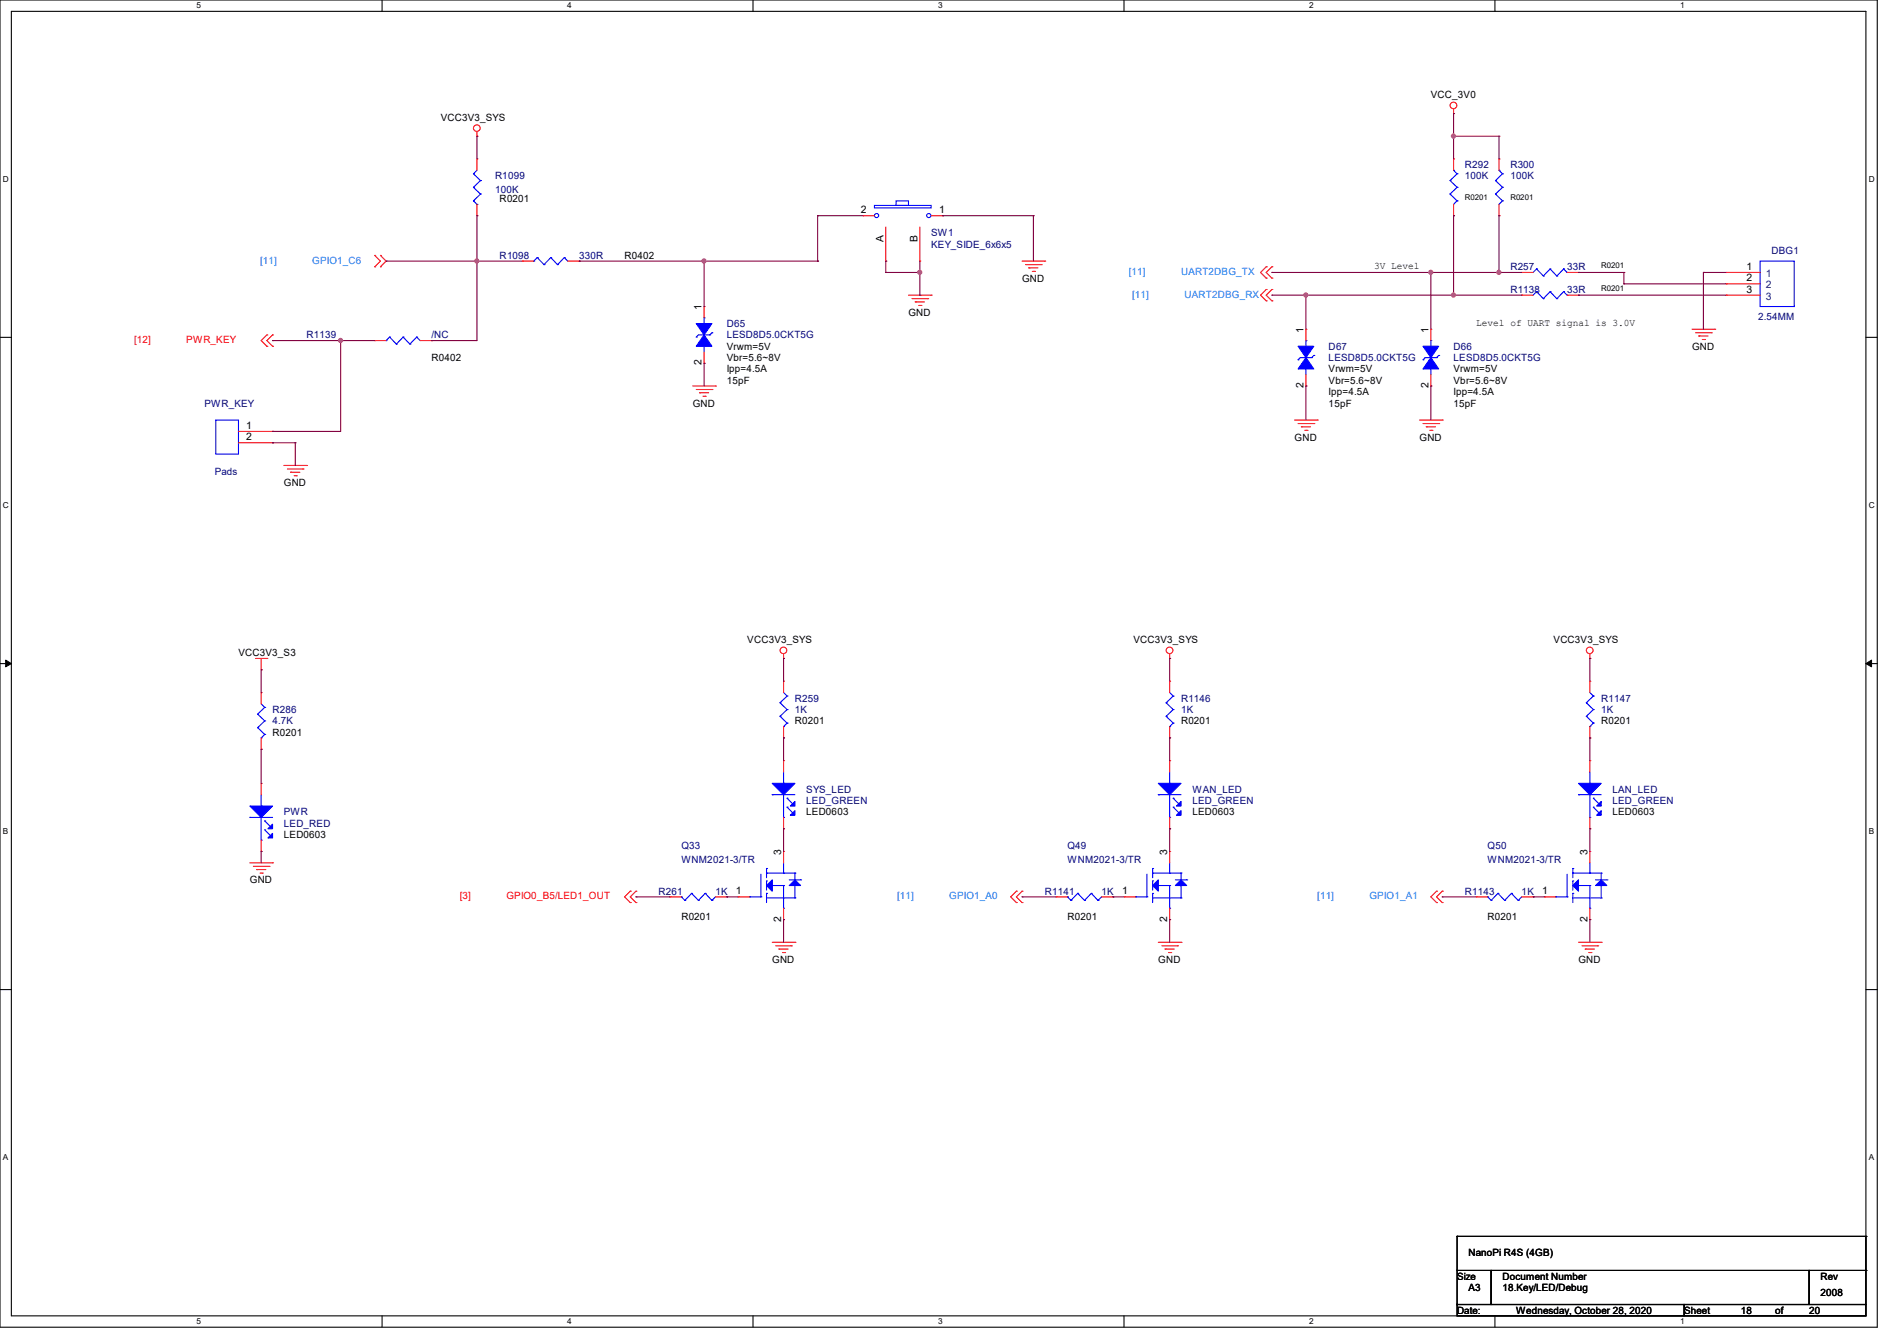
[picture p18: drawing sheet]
<svg xmlns="http://www.w3.org/2000/svg" width="297mm" height="210mm" viewBox="0 0 297 210" stroke-linecap="round" stroke-linejoin="round" font-family="sans-serif">
<defs><g id="words">
<g font-size="1.6">
<text x="224" y="15.3">VCC_3V0</text>
<text x="69" y="18.9">VCC3V3_SYS</text>
<text x="78.2" y="31.7">R0201</text>
<text x="134.8" y="33.4">2</text>
<text x="147" y="33.4">1</text>
<text x="97.8" y="40.6">R0402</text>
<text x="138.3" y="37.9" transform="rotate(-90 138.3 37.9)">A</text>
<text x="143.6" y="37.9" transform="rotate(-90 143.6 37.9)">B</text>
<text x="160" y="44.1">GND</text>
<text x="215.1" y="42.1">3V Level</text>
<text x="273.5" y="42.3">1</text>
<text x="273.5" y="44.1">2</text>
<text x="273.5" y="45.8">3</text>
<text x="109.9" y="48.6" transform="rotate(-90 109.9 48.6)">1</text>
<text x="142.2" y="49.4">GND</text>
<text x="204.1" y="52.1" transform="rotate(-90 204.1 52.1)">1</text>
<text x="223.7" y="52.1" transform="rotate(-90 223.7 52.1)">1</text>
<text x="231.1" y="51">Level of UART signal is 3.0V</text>
<text x="67.6" y="56.6">R0402</text>
<text x="109.9" y="57.2" transform="rotate(-90 109.9 57.2)">2</text>
<text x="113.8" y="54.8">Vrwm=5V</text>
<text x="113.8" y="56.6">Vbr=5.6~8V</text>
<text x="113.8" y="58.3">Ipp=4.5A</text>
<text x="208" y="58.3">Vrwm=5V</text>
<text x="227.6" y="58.3">Vrwm=5V</text>
<text x="264.9" y="54.8">GND</text>
<text x="108.5" y="63.7">GND</text>
<text x="113.8" y="60.1">15pF</text>
<text x="204.1" y="60.8" transform="rotate(-90 204.1 60.8)">2</text>
<text x="208" y="60.1">Vbr=5.6~8V</text>
<text x="208" y="61.9">Ipp=4.5A</text>
<text x="208" y="63.7">15pF</text>
<text x="223.7" y="60.8" transform="rotate(-90 223.7 60.8)">2</text>
<text x="227.6" y="60.1">Vbr=5.6~8V</text>
<text x="227.6" y="61.9">Ipp=4.5A</text>
<text x="227.6" y="63.7">15pF</text>
<text x="38.6" y="67.2">1</text>
<text x="38.6" y="69">2</text>
<text x="202.7" y="69">GND</text>
<text x="222.2" y="69">GND</text>
<text x="44.4" y="76.1">GND</text>
<text x="117" y="100.7">VCC3V3_SYS</text>
<text x="177.5" y="100.7">VCC3V3_SYS</text>
<text x="243.2" y="100.7">VCC3V3_SYS</text>
<text x="37.3" y="102.8">VCC3V3_S3</text>
<text x="124.5" y="113.5">R0201</text>
<text x="184.9" y="113.5">R0201</text>
<text x="250.7" y="113.5">R0201</text>
<text x="42.7" y="115.2">R0201</text>
<text x="44.4" y="131.2">LED0603</text>
<text x="126.2" y="127.7">LED0603</text>
<text x="186.7" y="127.7">LED0603</text>
<text x="252.5" y="127.7">LED0603</text>
<text x="122.3" y="133.9" transform="rotate(-90 122.3 133.9)">3</text>
<text x="182.8" y="133.9" transform="rotate(-90 182.8 133.9)">3</text>
<text x="248.5" y="133.9" transform="rotate(-90 248.5 133.9)">3</text>
<text x="39.1" y="138.3">GND</text>
<text x="115.2" y="140.1">1</text>
<text x="175.7" y="140.1">1</text>
<text x="241.5" y="140.1">1</text>
<text x="106.7" y="144">R0201</text>
<text x="122.3" y="144.4" transform="rotate(-90 122.3 144.4)">2</text>
<text x="167.1" y="144">R0201</text>
<text x="182.8" y="144.4" transform="rotate(-90 182.8 144.4)">2</text>
<text x="232.9" y="144">R0201</text>
<text x="248.5" y="144.4" transform="rotate(-90 248.5 144.4)">2</text>
<text x="120.9" y="150.8">GND</text>
<text x="181.4" y="150.8">GND</text>
<text x="247.1" y="150.8">GND</text>
<text x="229.9" y="196.7">NanoPi R4S (4GB)</text>
<text x="228.1" y="200.4">Size</text>
<text x="229.9" y="202.2">A3</text>
<text x="235.2" y="200.4">Document Number</text>
<text x="235.2" y="202.2">18.Key/LED/Debug</text>
<text x="285" y="202.9">2008</text>
<text x="285" y="200.4">Rev</text>
<text x="228.1" y="205.7">Date:</text>
<text x="237.4" y="205.7">Wednesday, October 28, 2020</text>
<text x="263.7" y="205.7">Sheet</text>
<text x="272.6" y="205.7">18</text>
<text x="277.9" y="205.7">of</text>
<text x="283.2" y="205.7">20</text>
</g>
<g font-size="1.6" fill="#000080">
<text x="77.5" y="28.1">R1099</text>
<text x="229.4" y="26.3">R292</text>
<text x="229.4" y="28.1">100K</text>
<text x="236.5" y="26.3">R300</text>
<text x="236.5" y="28.1">100K</text>
<text x="77.5" y="30.2">100K</text>
<text x="78.2" y="40.6">R1098</text>
<text x="90.7" y="40.6">330R</text>
<text x="145.8" y="37">SW1</text>
<text x="145.8" y="38.8">KEY_SIDE_6x6x5</text>
<text x="277.4" y="39.8">DBG1</text>
<text x="236.5" y="45.9">R1138</text>
<text x="236.5" y="42.3">R257</text>
<text x="245.4" y="45.9">33R</text>
<text x="245.4" y="42.3">33R</text>
<text x="48" y="53">R1139</text>
<text x="67.6" y="53">/NC</text>
<text x="113.8" y="51.2">D65</text>
<text x="113.8" y="53">LESD8D5.0CKT5G</text>
<text x="275.2" y="50.2">2.54MM</text>
<text x="208" y="54.8">D67</text>
<text x="208" y="56.6">LESD8D5.0CKT5G</text>
<text x="227.6" y="54.8">D66</text>
<text x="227.6" y="56.6">LESD8D5.0CKT5G</text>
<text x="32" y="63.7">PWR_KEY</text>
<text x="33.6" y="74.3">Pads</text>
<text x="42.7" y="111.7">R286</text>
<text x="42.7" y="113.5">4.7K</text>
<text x="124.5" y="109.9">R259</text>
<text x="124.5" y="111.7">1K</text>
<text x="184.9" y="109.9">R1146</text>
<text x="184.9" y="111.7">1K</text>
<text x="250.7" y="109.9">R1147</text>
<text x="250.7" y="111.7">1K</text>
<text x="126.2" y="124.1">SYS_LED</text>
<text x="126.2" y="125.9">LED_GREEN</text>
<text x="186.7" y="124.1">WAN_LED</text>
<text x="186.7" y="125.9">LED_GREEN</text>
<text x="252.5" y="124.1">LAN_LED</text>
<text x="252.5" y="125.9">LED_GREEN</text>
<text x="44.4" y="127.7">PWR</text>
<text x="44.4" y="129.5">LED_RED</text>
<text x="106.7" y="133">Q33</text>
<text x="106.7" y="135.1">WNM2021-3/TR</text>
<text x="167.1" y="133">Q49</text>
<text x="167.1" y="135.1">WNM2021-3/TR</text>
<text x="232.9" y="133">Q50</text>
<text x="232.9" y="135.1">WNM2021-3/TR</text>
<text x="103.1" y="140.1">R261</text>
<text x="112" y="140.1">1K</text>
<text x="163.6" y="140.1">R1141</text>
<text x="172.5" y="140.1">1K</text>
<text x="229.4" y="140.1">R1143</text>
<text x="238.2" y="140.1">1K</text>
</g>
<g font-size="1.6" fill="#0080ff">
<text x="40.7" y="41.3">[11]</text>
<text x="48.9" y="41.3">GPIO1_C6</text>
<text x="176.7" y="43.1">[11]</text>
<text x="177.2" y="46.6">[11]</text>
<text x="184.9" y="43.1">UART2DBG_TX</text>
<text x="185.5" y="46.6">UART2DBG_RX</text>
<text x="140.5" y="140.8">[11]</text>
<text x="148.6" y="140.8">GPIO1_A0</text>
<text x="206.2" y="140.8">[11]</text>
<text x="214.4" y="140.8">GPIO1_A1</text>
</g>
<g font-size="1.6" fill="#004080">
<text x="276.5" y="43.4">1</text>
<text x="276.5" y="45.2">2</text>
<text x="276.5" y="46.9">3</text>
</g>
<g font-size="1.6" fill="#f00">
<text x="21" y="53.7">[12]</text>
<text x="29.2" y="53.7">PWR_KEY</text>
<text x="72" y="140.8">[3]</text>
<text x="79.3" y="140.8">GPIO0_B5/LED1_OUT</text>
</g>
<g font-size="1.3">
<text x="30.8" y="1.3">5</text>
<text x="88.8" y="1.3">4</text>
<text x="146.9" y="1.3">3</text>
<text x="205" y="1.3">2</text>
<text x="263.1" y="1.3">1</text>
<text x=".5" y="28.4">D</text>
<text x="292.6" y="28.4">D</text>
<text x=".5" y="79.5">C</text>
<text x="292.6" y="79.5">C</text>
<text x=".5" y="130.6">B</text>
<text x="292.6" y="130.6">B</text>
<text x=".5" y="181.7">A</text>
<text x="292.6" y="181.7">A</text>
<text x="30.8" y="207.4">5</text>
<text x="88.8" y="207.4">4</text>
<text x="146.9" y="207.4">3</text>
<text x="205" y="207.4">2</text>
<text x="263.1" y="207.4">1</text>
</g>
<g font-size="1.2">
<text x="229.4" y="31.4">R0201</text>
<text x="236.5" y="31.4">R0201</text>
<text x="250.7" y="45.6">R0201</text>
<text x="250.7" y="42">R0201</text>
</g>
</g></defs>
<path d="M0 0h293.9v207.9h-293.9zM1.8 1.8h290.3v204.3h-290.3z" fill="none" stroke="#000" stroke-width=".17"/>
<g fill="#fff">
<path d="M30.8 .2h.7v1.4h-.7z"/>
<path d="M30.8 206.2h.7v1.4h-.7z"/>
</g>
<path d="M59.8 0v1.8M59.8 206.1v1.8" fill="none" stroke="#000" stroke-width=".17"/>
<g fill="#fff">
<path d="M88.8 .2h.7v1.4h-.7z"/>
<path d="M88.8 206.2h.7v1.4h-.7z"/>
</g>
<path d="M117.9 0v1.8M117.9 206.1v1.8" fill="none" stroke="#000" stroke-width=".17"/>
<g fill="#fff">
<path d="M146.9 .2h.7v1.4h-.7z"/>
<path d="M146.9 206.2h.7v1.4h-.7z"/>
</g>
<path d="M176 0v1.8M176 206.1v1.8" fill="none" stroke="#000" stroke-width=".17"/>
<g fill="#fff">
<path d="M205 .2h.7v1.4h-.7z"/>
<path d="M205 206.2h.7v1.4h-.7z"/>
</g>
<path d="M234.1 0v1.8M234.1 206.1v1.8" fill="none" stroke="#000" stroke-width=".17"/>
<g fill="#fff">
<path d="M263.1 .2h.6v1.4h-.6z"/>
<path d="M263.1 206.2h.6v1.4h-.6z"/>
<path d="M.5 27.3h.9v1.4h-.9z"/>
<path d="M292.6 27.3h.9v1.4h-.9z"/>
<path d="M.5 78.4h.9v1.4h-.9z"/>
<path d="M292.6 78.4h.9v1.4h-.9z"/>
</g>
<path d="M0 52.8h1.8M292.1 52.8h1.8" fill="none" stroke="#000" stroke-width=".17"/>
<g fill="#fff">
<path d="M.5 129.5h.8v1.4h-.8z"/>
<path d="M292.6 129.5h.8v1.4h-.8z"/>
</g>
<path d="M0 103.9h1.8M292.1 103.9h1.8" fill="none" stroke="#000" stroke-width=".17"/>
<path d="M.9 103.4l.9 .5-.9 .5zM292.1 103.9l.9-.5v1z" fill="#000" stroke="#000" stroke-width=".16"/>
<g fill="#fff">
<path d="M.5 180.5h.8v1.4h-.8z"/>
<path d="M292.6 180.5h.8v1.4h-.8z"/>
</g>
<g fill="none" stroke="#000" stroke-width=".17">
<path d="M0 155h1.8M292.1 155h1.8M228.1 199h5.4v5.3h-5.4zM228.1 193.6h.1M228.1 193.6v5.4M228.1 193.6h64M233.5 199h49.8v5.3h-49.8zM283.3 199h8.8v5.3h-8.8zM292.1 193.6h.1M292.1 199h.1M292.1 193.6v5.4M228.1 204.3h35.6v1.8h-35.6z"/>
<path d="M263.7 204.3h28.4v1.8h-28.4z"/>
</g>
<g fill="none" stroke="#f00" stroke-width=".17">
<path d="M227.6 17.8h.1M227.6 17.1v.7M74.7 21.3h.1M74.7 24.9h.1M74.7 33.8h.1M74.7 20.6v.7M74.7 24.9v1.8M74.7 32v1.8M135.1 33.8h.1M135.1 33.8h1.8M138.7 35.6v5.3M144 35.6v5.3"/>
<path d="M145.8 33.8h1.8M147.6 33.8h.1M227.6 33.8h.1M227.6 24.9h.1M227.6 24.9v1.8M227.6 32v1.8M234.7 33.8h.1M234.7 24.9h.1M234.7 24.9v1.8M234.7 32v1.8M41.8 54.2h.1M41.8 52.5h.1"/>
<path d="M41.8 52.5l-.9 .8 .9 .9M42.7 54.2h.1M42.7 52.5h.1M42.7 52.5l-.9 .8 .9 .9M58.7 40h.1M58.7 41.8h.1M58.7 53.3h.1M58.7 40l.9 .9-.9 .9M58.7 53.3h1.8M59.6 41.8h.1M59.6 40h.1M59.6 40l.9 .9-.9 .9"/>
<path d="M65.8 53.3h1.8M67.6 53.3h.1M81.8 40.9h.1M81.8 40.9h1.8M88.9 40.9h1.8M90.7 40.9h.1M110.2 48h.1M110.2 56.9h.1M110.2 48v1.8M110.2 55.1v1.8M138.7 40.9h.1M142.2 46.2h3.6"/>
<path d="M142.8 46.8h2.4M143.3 47.3h.1M143.3 47.3h1.4M143.8 47.8h.4M144 40.9h.1M144.2 47.8h.1M145.2 46.8h.1M145.8 46.2h.1M160 40.9h3.6M160.6 41.4h2.4M161.1 42h.1M161.1 42h1.4"/>
<path d="M161.6 42.5h.4M162 42.5h.1M163 41.4h.1M163.6 40.9h.1M198.2 41.8h.1M198.2 43.6h.1M198.2 47.1h.1M198.2 45.3h.1M198.2 41.8l-.8 .9 .8 .9M198.2 45.3l-.8 .9 .8 .9M199.1 41.8h.1M199.1 43.6h.1"/>
<path d="M199.1 47.1h.1M199.1 45.3h.1M199.1 41.8l-.9 .9 .9 .9M199.1 45.3l-.9 .9 .9 .9M204.5 51.6h.1M204.5 51.6v1.7M204.5 58.7v1.8M224 51.6h.1M224 51.6v1.7M224 58.7v1.8M238.3 46.2h.1M238.3 42.7h.1"/>
<path d="M238.3 46.2h1.7M238.3 42.7h1.7M245.4 46.2h1.7M245.4 42.7h1.7M247.1 46.2h.1M247.1 42.7h.1M264.9 51.6h3.6M265.5 52.1h2.4M266 52.6h.1M266 52.6h1.4M266.5 53.2h.4M266.9 53.2h.1"/>
<path d="M267.9 52.1h.1M268.5 51.6h.1M270.3 42.7h.1M270.3 44.4h.1M270.3 46.2h.1M270.3 46.2h5.3M270.3 42.7h5.3M270.3 44.4h5.3M37.3 67.6h5.4M37.3 69.3h5.4M42.7 67.6h.1M42.7 69.3h.1"/>
<path d="M44.4 72.9h3.6M45 73.4h2.5M45.5 74h.1M45.5 74h1.4M46.1 74.5h.3M46.4 74.5h.1M47.5 73.4h.1M48 72.9h.1M108.5 60.5h3.5M109 61h2.5M109.5 61.5h.1M109.5 61.5h1.5"/>
<path d="M110.1 62.1h.3M110.4 62.1h.1M111.5 61h.1M112 60.5h.1M202.7 65.8h3.5M203.2 66.3h2.5M203.8 66.8h.1M203.8 66.8h1.4M204.3 67.4h.3M204.5 60.5h.1M204.6 67.4h.1M205.7 66.3h.1"/>
<path d="M206.2 65.8h.1M222.2 65.8h3.6M222.8 66.3h2.5M223.3 66.8h.1M223.3 66.8h1.4M223.9 67.4h.3M224 60.5h.1M224.2 67.4h.1M225.3 66.3h.1M225.8 65.8h.1M40 103.1h1.8M40.9 104.9h.1"/>
<path d="M40.9 108.5h.1M40.9 117.3h.1M40.9 103.1v1.8M40.9 108.5v1.7M40.9 115.6v1.7M41.8 103.1h.1M122.7 103.1h.1M122.7 106.7h.1M122.7 115.6h.1M122.7 119.1h.1M122.7 102.4v.7M122.7 106.7v1.8"/>
<path d="M122.7 113.8v1.8M122.7 119.1v1.8M183.1 103.1h.1M183.1 106.7h.1M183.1 115.6h.1M183.1 119.1h.1M183.1 102.4v.7M183.1 106.7v1.8M183.1 113.8v1.8M183.1 119.1v1.8M248.9 103.1h.1M248.9 106.7h.1"/>
<path d="M248.9 115.6h.1M248.9 119.1h.1M248.9 102.4v.7M248.9 106.7v1.8M248.9 113.8v1.8M248.9 119.1v1.8M39.1 135.1h3.6M39.7 135.7h2.4M40.2 136.2h.1M40.2 136.2h1.4M40.7 136.7h.4M40.9 122.7h.1"/>
<path d="M40.9 133.3h.1M40.9 122.7v1.8M40.9 131.6v1.7M41.1 136.7h.1M42.1 135.7h.1M42.7 135.1h.1M98.7 139.6h.1M98.7 139.6l-.9 .9 .9 .9M99.6 139.6h.1M99.6 139.6l-.9 .9 .9 .9M122.7 133.3h.1M122.7 129.8h.1"/>
<path d="M122.7 128v1.8M122.7 133.3v1.8M159.1 139.6h.1M159.1 139.6l-.9 .9 .9 .9M160 139.6h.1M160 139.6l-.9 .9 .9 .9M183.1 133.3h.1M183.1 129.8h.1M183.1 128v1.8M183.1 133.3v1.8M224.9 139.6h.1M224.9 139.6l-.9 .9 .9 .9"/>
<path d="M225.8 139.6h.1M225.8 139.6l-.9 .9 .9 .9M248.9 133.3h.1M248.9 129.8h.1M248.9 128v1.8M248.9 133.3v1.8M98.7 141.4h.1M99.6 141.4h.1M104.9 140.5h.1M104.9 140.5h1.8M112 140.5h1.8M113.8 140.5h.1"/>
<path d="M115.6 140.5h.1M115.6 140.5h1.7M120.9 147.6h3.6M121.5 148.1h2.4M122 148.6h.1M122 148.6h1.4M122.5 149.2h.4M122.7 144h.1M122.7 142.2v1.8M122.9 149.2h.1M123.9 148.1h.1M124.5 147.6h.1"/>
<path d="M159.1 141.4h.1M160 141.4h.1M165.4 140.5h.1M165.4 140.5h1.7M172.5 140.5h1.7M174.2 140.5h.1M176 140.5h.1M176 140.5h1.8M181.4 147.6h3.5M181.9 148.1h2.5M182.4 148.6h.1M182.4 148.6h1.5"/>
<path d="M183 149.2h.3M183.1 144h.1M183.1 142.2v1.8M183.3 149.2h.1M184.4 148.1h.1M184.9 147.6h.1M224.9 141.4h.1M225.8 141.4h.1M231.1 140.5h.1M231.1 140.5h1.8M238.3 140.5h1.7M240 140.5h.1"/>
<path d="M241.8 140.5h.1M241.8 140.5h1.8M247.1 147.6h3.6M247.7 148.1h2.4M248.2 148.6h.1M248.2 148.6h1.4M248.8 149.2h.3M248.9 144h.1M248.9 142.2v1.8M249.1 149.2h.1M250.1 148.1h.1M250.7 147.6h.1"/>
<circle cx="227.6" cy="16.5" r=".52"/>
<circle cx="74.7" cy="20.1" r=".52"/>
<circle cx="122.7" cy="101.9" r=".52"/>
<circle cx="183.1" cy="101.9" r=".52"/>
<circle cx="248.9" cy="101.9" r=".52"/>
</g>
<g fill="none" stroke="#00f" stroke-width=".17">
<path d="M74.1 27.2h.1M74.1 29.3h.1M74.1 31.5h.1M74.1 27.2l1.1 1.1M74.1 29.3l1.1 1.1M74.1 31.5l.6 .5M74.7 32h.1M74.7 26.7l-.6 .5M75.2 28.3h.1M75.2 30.4h.1M75.2 28.3l-1.1 1M75.2 30.4l-1.1 1.1"/>
<path d="M136.9 32.2h8.9v.4h-8.9zM140.3 31.5h1.9v.7h-1.9zM227 30.4h.1M227 28.3h.1M227 30.4l1.1 1.1M227 28.3l1.1 1M227.6 26.7h.1M227.6 26.7l.5 .5M228.1 31.5h.1M228.1 29.3h.1M228.1 27.2h.1M228.1 31.5l-.5 .5"/>
<path d="M228.1 29.3l-1.1 1.1M228.1 27.2l-1.1 1.1M234.1 30.4h.1M234.1 28.3h.1M234.1 30.4l1.1 1.1M234.1 28.3l1.1 1M234.7 26.7h.1M234.7 26.7l.5 .5M235.2 31.5h.1M235.2 29.3h.1M235.2 27.2h.1M235.2 31.5l-.5 .5"/>
<path d="M235.2 29.3l-1.1 1.1M235.2 27.2l-1.1 1.1M60.5 53.3h.1M61 52.8h.1M61 52.8l1.1 1.1M61 52.8l-.5 .5M62.1 53.9h.1M63.1 52.8h.1M63.1 52.8l1.1 1.1M63.1 52.8l-1 1.1M64.2 53.9h.1M65.2 52.8h.1"/>
<path d="M65.2 52.8l.6 .5M65.2 52.8l-1 1.1M83.6 40.9h.1M84.1 40.3h.1M84.1 40.3l1.1 1.1M84.1 40.3l-.5 .6M85.2 41.4h.1M86.2 40.3h.1M86.2 40.3l1.1 1.1M86.2 40.3l-1 1.1M87.3 41.4h.1M88.3 40.3h.1"/>
<path d="M88.3 40.3l.6 .6M88.3 40.3l-1 1.1M109 52.8h.1M110.2 53.5h.1M110.2 49.8h.1M110.2 49.8v1.6M110.2 53.5v1.6M111.1 52.5h.1M111.1 52.5h-1.8l-.3 .3M111.5 52.1h.1M111.5 52.1l-.4 .4M203.2 56.3h.1"/>
<path d="M204.5 57.1h.1M204.5 53.3h.1M204.5 53.3v1.6M204.5 57.1v1.6M205.4 56h.1M205.4 56h-1.8l-.4 .3M205.7 55.7h.1M205.7 55.7l-.3 .3M222.8 56.3h.1M224 57.1h.1M224 53.3h.1M224 53.3v1.6"/>
<path d="M224 57.1v1.6M224.9 56h.1M224.9 56h-1.8l-.3 .3M225.3 55.7h.1M225.3 55.7l-.4 .3M240.6 45.7h.1M240.6 42.1h.1M240.6 45.7l-.6 .5M240.6 45.7l1 1.1M240.6 42.1l-.6 .6M240.6 42.1l1 1.1M241.6 46.8h.1"/>
<path d="M241.6 43.2h.1M242.7 45.7h.1M242.7 42.1h.1M242.7 45.7l-1.1 1.1M242.7 45.7l1.1 1.1M242.7 42.1l-1.1 1.1M242.7 42.1l1.1 1.1M243.8 46.8h.1M243.8 43.2h.1M244.8 45.7h.1M244.8 42.1h.1M244.8 45.7l-1 1.1"/>
<path d="M244.8 45.7l.6 .5M244.8 42.1l-1 1.1M244.8 42.1l.6 .6M245.4 46.2h.1M245.4 42.7h.1M275.6 40.9h5.3v7.1h-5.3zM33.8 65.8h3.5v5.3h-3.5zM40.3 111.8h.1M40.3 114h.1M40.3 111.8l1.1 1.1M40.3 114l1.1 1M40.9 115.6h.1"/>
<path d="M40.9 110.2l.5 .6M41.4 110.8h.1M41.4 112.9h.1M41.4 115h.1M41.4 110.8l-1.1 1M41.4 112.9l-1.1 1.1M41.4 115l-.5 .6M122.1 110.1h.1M122.1 112.2h.1M122.1 110.1l1.1 1M122.1 112.2l1.1 1M122.7 113.8h.1"/>
<path d="M122.7 108.5l.5 .5M123.2 109h.1M123.2 111.1h.1M123.2 113.2h.1M123.2 109l-1.1 1.1M123.2 111.1l-1.1 1.1M123.2 113.2l-.5 .6M182.6 110.1h.1M182.6 112.2h.1M182.6 110.1l1.1 1M182.6 112.2l1.1 1M183.1 113.8h.1"/>
<path d="M183.1 108.5l.6 .5M183.7 109h.1M183.7 111.1h.1M183.7 113.2h.1M183.7 109l-1.1 1.1M183.7 111.1l-1.1 1.1M183.7 113.2l-.6 .6M248.4 110.1h.1M248.4 112.2h.1M248.4 110.1l1.1 1M248.4 112.2l1.1 1M248.9 113.8h.1"/>
<path d="M248.9 108.5l.6 .5M249.5 109h.1M249.5 111.1h.1M249.5 113.2h.1M249.5 109l-1.1 1.1M249.5 111.1l-1.1 1.1M249.5 113.2l-.6 .6M39.1 128h.1M39.1 128h3.6M40.9 126.2h.1M40.9 131.6h.1M40.9 124.5v1.7"/>
<path d="M40.9 128v3.6M41.4 128.6h.1M41.4 130h.1M41.4 128.6l.9 .9M41.4 130l.9 .9M108.3 139.9h.1M108.3 139.9l1 1.1M108.3 139.9l-1.1 1.1M110.4 139.9h.1M110.4 139.9l1.1 1.1M110.4 139.9l-1.1 1.1M119.1 136.9v3.6"/>
<path d="M120 139.9h.1M120 138h.1M120 136h.1M120 136.7h.1M120 136v1.5M120 138v1.4M120 139.9v1.5M120 136.7h4.5M120.9 124.5h.1M120.9 138.7h1.8M120.9 124.5h3.6M122.7 136.7h.1"/>
<path d="M122.7 138.7h.1M122.7 122.7h.1M122.7 128h.1M122.7 120.9v1.8M122.7 124.5v3.5M122.7 135.1v1.6M122.7 138.7v3.5M123.2 125h.1M123.2 126.4h.1M123.2 125l.9 .9M123.2 126.4l.9 .9M123.6 137.8h1.7"/>
<path d="M124.5 138.7h.1M124.5 136.7h.1M124.5 136.7v1.1M124.5 138.7v1.9M125.3 137.8h.1M168.7 139.9h.1M168.7 139.9l1.1 1.1M168.7 139.9l-1 1.1M170.9 139.9h.1M170.9 139.9l1 1.1M170.9 139.9l-1.1 1.1M179.6 136.9v3.6"/>
<path d="M180.5 139.9h.1M180.5 138h.1M180.5 136h.1M180.5 136.7h.1M180.5 136.7h4.4M180.5 136v1.5M180.5 138v1.4M180.5 139.9v1.5M181.4 124.5h.1M181.4 138.7h1.7M181.4 124.5h3.5M183.1 136.7h.1"/>
<path d="M183.1 138.7h.1M183.1 122.7h.1M183.1 128h.1M183.1 120.9v1.8M183.1 124.5v3.5M183.1 135.1v1.6M183.1 138.7v3.5M183.7 125h.1M183.7 126.4h.1M183.7 125l.9 .9M183.7 126.4l.9 .9M184 137.8h1.8"/>
<path d="M184.9 138.7h.1M184.9 136.7h.1M184.9 136.7v1.1M184.9 138.7v1.9M185.8 137.8h.1M234.5 139.9h.1M234.5 139.9l1.1 1.1M234.5 139.9l-1 1.1M236.6 139.9h.1M236.6 139.9l1.1 1.1M236.6 139.9l-1 1.1M245.4 136.9v3.6"/>
<path d="M246.3 139.9h.1M246.3 138h.1M246.3 136h.1M246.3 136.7h.1M246.3 136.7h4.4M246.3 136v1.5M246.3 138v1.4M246.3 139.9v1.5M247.1 124.5h.1M247.1 138.7h1.8M247.1 124.5h3.6M248.9 136.7h.1"/>
<path d="M248.9 138.7h.1M248.9 122.7h.1M248.9 128h.1M248.9 120.9v1.8M248.9 124.5v3.5M248.9 135.1v1.6M248.9 138.7v3.5M249.5 125h.1M249.5 126.4h.1M249.5 125l.9 .9M249.5 126.4l.9 .9M249.8 137.8h1.8"/>
<path d="M250.7 138.7h.1M250.7 136.7h.1M250.7 136.7v1.1M250.7 138.7v1.9M251.6 137.8h.1M106.7 140.5h.1M106.7 140.5l.5 .5M107.2 141h.1M109.3 141h.1M111.5 141h.1M112 140.5l-.5 .5M117.3 140.5h.1"/>
<path d="M117.3 140.5h1.8M119.1 140.5h.1M120 140.6h4.5M122.7 142.2h.1M124.5 140.6h.1M167.1 140.5h.1M167.1 140.5l.6 .5M167.7 141h.1M169.8 141h.1M171.9 141h.1M172.5 140.5l-.6 .5M177.8 140.5h.1"/>
<path d="M177.8 140.5h1.8M179.6 140.5h.1M180.5 140.6h4.4M183.1 142.2h.1M184.9 140.6h.1M232.9 140.5h.1M232.9 140.5l.6 .5M233.5 141h.1M235.6 141h.1M237.7 141h.1M238.3 140.5l-.6 .5M243.6 140.5h.1"/>
<path d="M243.6 140.5h1.8M245.4 140.5h.1M246.3 140.6h4.4M248.9 142.2h.1M250.7 140.6h.1"/>
<circle cx="137.3" cy="33.8" r=".33"/>
<circle cx="145.4" cy="33.8" r=".33"/>
</g>
<g fill="#00f" stroke="#00f" stroke-width=".17">
<path d="M120 138.7l.9-.9v1.8z"/>
<path d="M124.5 137.8l.8 .9h-1.7z"/>
<path d="M246.3 138.7l.8-.9v1.8z"/>
<path d="M249.8 138.7l.9-.9 .9 .9z"/>
<path d="M247.1 122.7h3.6l-1.8 1.8z"/>
<path d="M250 126.2l.7-.7v.7z"/>
<path d="M250 127.7l.7-.7v.7z"/>
<path d="M180.5 138.7l.9-.9v1.8z"/>
<path d="M184.9 137.8l.9 .9h-1.8z"/>
<path d="M39.1 126.2h3.6l-1.8 1.8z"/>
<path d="M42.7 129.1v.7h-.7z"/>
<path d="M42 131.2l.7-.7v.7z"/>
<path d="M120.9 122.7h3.6l-1.8 1.8z"/>
<path d="M124.5 125.5v.7h-.8z"/>
<path d="M123.7 127.7l.8-.7v.7z"/>
<path d="M181.4 122.7h3.5l-1.8 1.8z"/>
<path d="M184.2 126.2l.7-.7v.7z"/>
<path d="M184.2 127.7l.7-.7v.7z"/>
<path d="M224 56l1.3 1.8h-2.5z" fill-rule="evenodd"/>
<path d="M222.8 54.2h2.5l-1.3 1.8z" fill-rule="evenodd"/>
<path d="M204.5 56l1.2 1.8h-2.5z" fill-rule="evenodd"/>
<path d="M203.2 54.2h2.5l-1.2 1.8z" fill-rule="evenodd"/>
<path d="M110.2 52.5l1.3 1.7h-2.5z" fill-rule="evenodd"/>
<path d="M109 50.7h2.5l-1.3 1.8z" fill-rule="evenodd"/>
</g>
<g fill="none" stroke="#800040" stroke-width=".17">
<path d="M227.6 17.8h.1M227.6 17.8v7.1M74.7 33.8h.1M74.7 21.3h.1M74.7 21.3v3.6M74.7 33.8v19.5h-7.1M128 33.8h.1M128 33.8h7.1M128 33.8v7.1M147.6 33.8h.1M147.6 33.8h14.2M161.8 33.8h.1"/>
<path d="M161.8 33.8v7.1M227.6 33.8h.1M227.6 21.3h.1M227.6 33.8v12.4M227.6 21.3h7.1M234.7 21.3h.1M234.7 33.8h.1M234.7 21.3v3.6M234.7 33.8v8.9M42.7 53.3h.1M42.7 53.3h16M53.3 53.3h.1"/>
<path d="M53.3 53.3v14.3h-10.6M60.5 40.9h.1M60.5 40.9h21.3M67.6 53.3h.1M74.7 40.9h.1M90.7 40.9h.1M90.7 40.9h37.3M110.2 40.9h.1M110.2 56.9h.1M110.2 40.9v7.1M110.2 56.9v3.6M128 40.9h.1"/>
<path d="M138.7 42.7h.1M138.7 40.9h.1M138.7 42.7h5.3M138.7 40.9v1.8M144 42.7h.1M144 46.2h.1M144 40.9v5.3M199.1 46.2h.1M199.1 42.7h.1M199.1 46.2h39.2M199.1 42.7h39.2M204.5 46.2h.1"/>
<path d="M204.5 46.2v5.4M224 42.7h.1M224 42.7v8.9M227.6 46.2h.1M234.7 42.7h.1M247.1 42.7h.1M247.1 46.2h.1M247.1 46.2h23.2M247.1 42.7h7.2M254.3 42.7h.1M254.3 44.4h.1M254.3 42.7v1.7"/>
<path d="M254.3 44.4h16M266.7 42.7h.1M266.7 42.7h3.6M266.7 42.7v8.9M42.7 67.6h.1M42.7 69.3h.1M42.7 69.3h3.5M46.2 69.3h.1M46.2 69.3v3.6M204.5 60.5h.1M204.5 60.5v5.3M224 60.5h.1"/>
<path d="M224 60.5v5.3M40.9 104.9h.1M40.9 117.3h.1M40.9 104.9v3.6M40.9 117.3v5.4M122.7 115.6h.1M122.7 103.1h.1M122.7 103.1v3.6M122.7 115.6v3.5M183.1 115.6h.1M183.1 103.1h.1M183.1 103.1v3.6"/>
<path d="M183.1 115.6v3.5M248.9 115.6h.1M248.9 103.1h.1M248.9 103.1v3.6M248.9 115.6v3.5M40.9 133.3h.1M40.9 133.3v1.8M122.7 129.8h.1M122.7 129.8v3.5M183.1 129.8h.1M183.1 129.8v3.5M248.9 129.8h.1"/>
<path d="M248.9 129.8v3.5M99.6 140.5h.1M99.6 140.5h5.3M113.8 140.5h.1M113.8 140.5h1.8M122.7 144h.1M122.7 144v3.6M160 140.5h.1M160 140.5h5.4M174.2 140.5h.1M174.2 140.5h1.8M183.1 144h.1"/>
<path d="M183.1 144v3.6M225.8 140.5h.1M225.8 140.5h5.3M240 140.5h.1M240 140.5h1.8M248.9 144h.1M248.9 144v3.6"/>
</g>
<g fill="#f0f" stroke="#f0f" stroke-width=".17">
<circle cx="227.6" cy="21.3" r=".32"/>
<circle cx="224" cy="42.7" r=".32"/>
<circle cx="234.7" cy="42.7" r=".32"/>
<circle cx="227.6" cy="46.2" r=".32"/>
<circle cx="204.4" cy="46.2" r=".32"/>
<circle cx="110.2" cy="40.9" r=".32"/>
<circle cx="74.7" cy="40.9" r=".32"/>
<circle cx="144" cy="42.7" r=".32"/>
<circle cx="53.3" cy="53.3" r=".32"/>
</g>
<use href="#words"/>
</svg>
